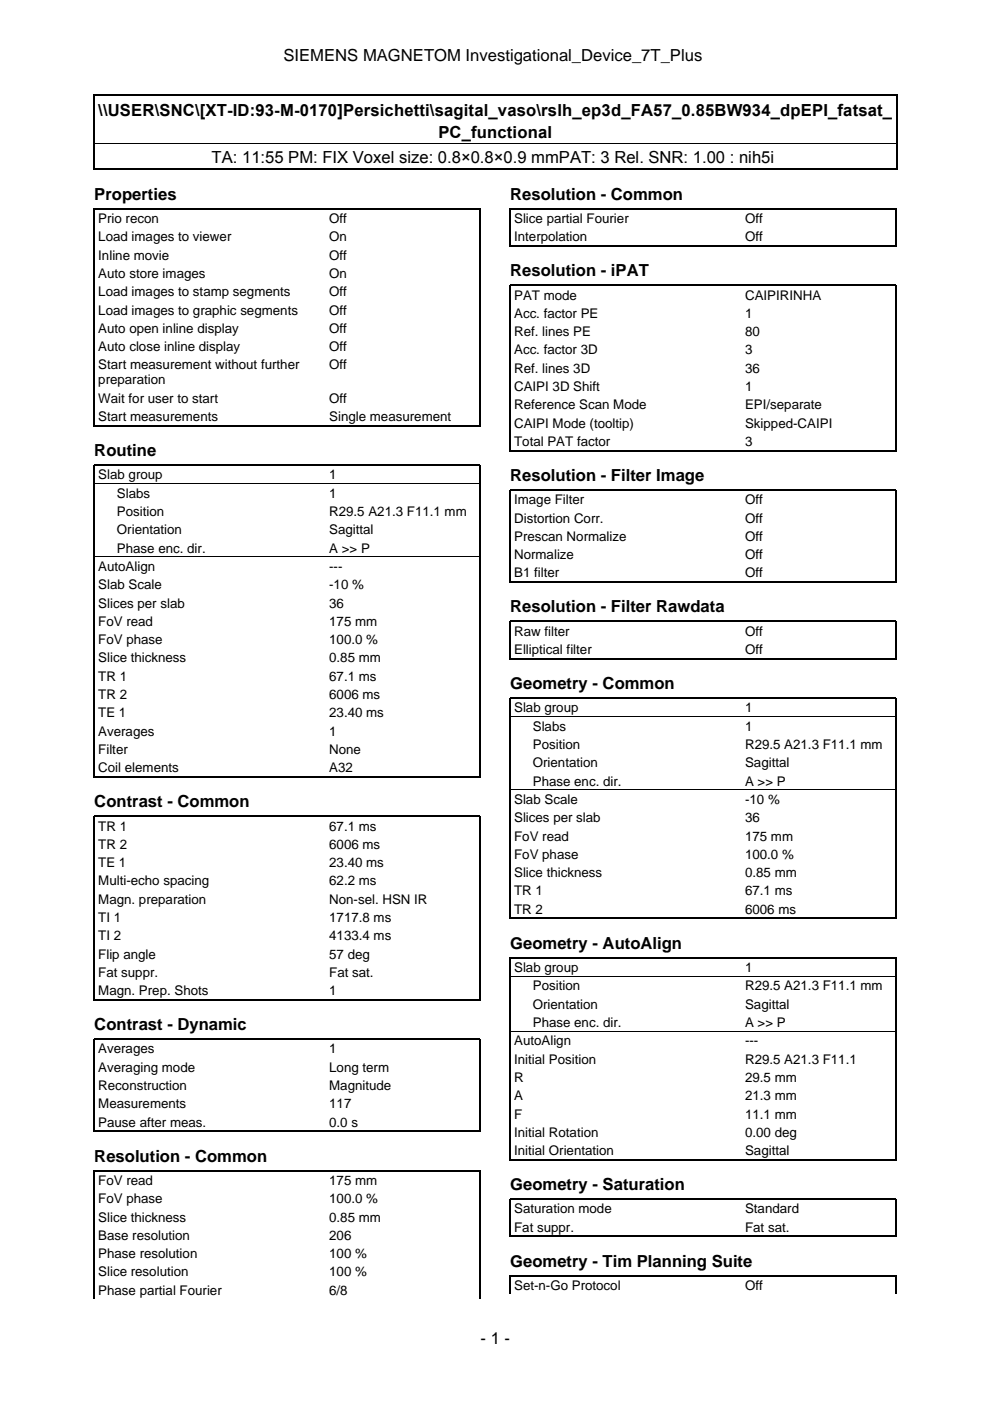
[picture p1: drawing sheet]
<svg xmlns="http://www.w3.org/2000/svg" width="210mm" height="297mm" viewBox="0 0 210 297" stroke-linecap="round" stroke-linejoin="round" font-family="sans-serif">
<defs><g id="words">
<g font-size="3.5">
<text x="60.1" y="12.9">SIEMENS MAGNETOM Investigational_Device_7T_Plus</text>
<text x="20.8" y="24.6">\\USER\SNC\[XT-ID:93-M-0170]Persichetti\sagital_vaso\rslh_ep3d_FA57_0.85BW934_dpEPI_fatsat_</text>
<text x="92.9" y="29.2">PC_functional</text>
<text x="44.9" y="34.6">TA: 11:55 PM: FIX Voxel size: 0.8×0.8×0.9 mmPAT: 3 Rel. SNR: 1.00 : nih5i</text>
<text x="20" y="42.4">Properties</text>
<text x="108.2" y="42.4">Resolution - Common</text>
<text x="108.2" y="58.6">Resolution - iPAT</text>
<text x="20" y="96.7">Routine</text>
<text x="108.2" y="102">Resolution - Filter Image</text>
<text x="108.2" y="129.8">Resolution - Filter Rawdata</text>
<text x="108.2" y="146.1">Geometry - Common</text>
<text x="20" y="171.2">Contrast - Common</text>
<text x="108.2" y="201.1">Geometry - AutoAlign</text>
<text x="20" y="218.4">Contrast - Dynamic</text>
<text x="20" y="246.3">Resolution - Common</text>
<text x="108.2" y="252.3">Geometry - Saturation</text>
<text x="108.2" y="268.6">Geometry - Tim Planning Suite</text>
<text x="101.9" y="284.9">- 1 -</text>
</g>
<g font-size="2.8">
<text x="20.8" y="47.3">Prio recon</text>
<text x="69.8" y="47.3">Off</text>
<text x="109" y="47.3">Slice partial Fourier</text>
<text x="158" y="47.3">Off</text>
<text x="20.8" y="51.2">Load images to viewer</text>
<text x="69.8" y="51.2">On</text>
<text x="109" y="51.2">Interpolation</text>
<text x="158" y="51.2">Off</text>
<text x="20.8" y="55.1">Inline movie</text>
<text x="20.8" y="58.9">Auto store images</text>
<text x="69.8" y="55.1">Off</text>
<text x="69.8" y="58.9">On</text>
<text x="20.8" y="62.8">Load images to stamp segments</text>
<text x="69.8" y="62.8">Off</text>
<text x="109" y="63.5">PAT mode</text>
<text x="158" y="63.5">CAIPIRINHA</text>
<text x="20.8" y="66.7">Load images to graphic segments</text>
<text x="20.8" y="70.6">Auto open inline display</text>
<text x="69.8" y="66.7">Off</text>
<text x="69.8" y="70.6">Off</text>
<text x="109" y="67.4">Acc. factor PE</text>
<text x="109" y="71.3">Ref. lines PE</text>
<text x="158" y="67.4">1</text>
<text x="158" y="71.3">80</text>
<text x="20.8" y="74.5">Auto close inline display</text>
<text x="69.8" y="74.5">Off</text>
<text x="109" y="75.2">Acc. factor 3D</text>
<text x="158" y="75.2">3</text>
<text x="20.8" y="78.3">Start measurement without further</text>
<text x="20.8" y="81.5">preparation</text>
<text x="69.8" y="78.3">Off</text>
<text x="109" y="79">Ref. lines 3D</text>
<text x="109" y="82.9">CAIPI 3D Shift</text>
<text x="158" y="79">36</text>
<text x="158" y="82.9">1</text>
<text x="20.8" y="85.4">Wait for user to start</text>
<text x="20.8" y="89.3">Start measurements</text>
<text x="69.8" y="85.4">Off</text>
<text x="69.8" y="89.3">Single measurement</text>
<text x="109" y="86.8">Reference Scan Mode</text>
<text x="158" y="86.8">EPI/separate</text>
<text x="109" y="90.7">CAIPI Mode (tooltip)</text>
<text x="109" y="94.6">Total PAT factor</text>
<text x="158" y="90.7">Skipped-CAIPI</text>
<text x="158" y="94.6">3</text>
<text x="20.8" y="101.6">Slab group</text>
<text x="69.8" y="101.6">1</text>
<text x="24.8" y="105.5">Slabs</text>
<text x="69.8" y="105.5">1</text>
<text x="109" y="106.9">Image Filter</text>
<text x="158" y="106.9">Off</text>
<text x="24.8" y="109.4">Position</text>
<text x="24.8" y="113.3">Orientation</text>
<text x="69.8" y="109.4">R29.5 A21.3 F11.1 mm</text>
<text x="69.8" y="113.3">Sagittal</text>
<text x="109" y="110.8">Distortion Corr.</text>
<text x="158" y="110.8">Off</text>
<text x="24.8" y="117.2">Phase enc. dir.</text>
<text x="69.8" y="117.2">A &gt;&gt; P</text>
<text x="109" y="114.7">Prescan Normalize</text>
<text x="109" y="118.6">Normalize</text>
<text x="158" y="114.7">Off</text>
<text x="158" y="118.6">Off</text>
<text x="20.8" y="121.1">AutoAlign</text>
<text x="20.8" y="124.9">Slab Scale</text>
<text x="69.8" y="121.1">---</text>
<text x="69.8" y="124.9">-10 %</text>
<text x="109" y="122.4">B1 filter</text>
<text x="158" y="122.4">Off</text>
<text x="20.8" y="128.8">Slices per slab</text>
<text x="69.8" y="128.8">36</text>
<text x="20.8" y="132.7">FoV read</text>
<text x="20.8" y="136.6">FoV phase</text>
<text x="69.8" y="132.7">175 mm</text>
<text x="69.8" y="136.6">100.0 %</text>
<text x="109" y="134.8">Raw filter</text>
<text x="158" y="134.8">Off</text>
<text x="20.8" y="140.5">Slice thickness</text>
<text x="69.8" y="140.5">0.85 mm</text>
<text x="109" y="138.7">Elliptical filter</text>
<text x="158" y="138.7">Off</text>
<text x="20.8" y="144.3">TR 1</text>
<text x="20.8" y="148.2">TR 2</text>
<text x="69.8" y="144.3">67.1 ms</text>
<text x="69.8" y="148.2">6006 ms</text>
<text x="20.8" y="152.1">TE 1</text>
<text x="20.8" y="156">Averages</text>
<text x="69.8" y="152.1">23.40 ms</text>
<text x="69.8" y="156">1</text>
<text x="109" y="151">Slab group</text>
<text x="113" y="154.9">Slabs</text>
<text x="158" y="151">1</text>
<text x="158" y="154.9">1</text>
<text x="20.8" y="159.9">Filter</text>
<text x="69.8" y="159.9">None</text>
<text x="113" y="158.8">Position</text>
<text x="158" y="158.8">R29.5 A21.3 F11.1 mm</text>
<text x="20.8" y="163.7">Coil elements</text>
<text x="69.8" y="163.7">A32</text>
<text x="113" y="162.7">Orientation</text>
<text x="113" y="166.5">Phase enc. dir.</text>
<text x="158" y="162.7">Sagittal</text>
<text x="158" y="166.5">A &gt;&gt; P</text>
<text x="109" y="170.4">Slab Scale</text>
<text x="158" y="170.4">-10 %</text>
<text x="20.8" y="176.1">TR 1</text>
<text x="20.8" y="180">TR 2</text>
<text x="69.8" y="176.1">67.1 ms</text>
<text x="69.8" y="180">6006 ms</text>
<text x="109" y="174.3">Slices per slab</text>
<text x="109" y="178.2">FoV read</text>
<text x="158" y="174.3">36</text>
<text x="158" y="178.2">175 mm</text>
<text x="20.8" y="183.9">TE 1</text>
<text x="69.8" y="183.9">23.40 ms</text>
<text x="109" y="182.1">FoV phase</text>
<text x="109" y="186">Slice thickness</text>
<text x="158" y="182.1">100.0 %</text>
<text x="158" y="186">0.85 mm</text>
<text x="20.8" y="187.7">Multi-echo spacing</text>
<text x="20.8" y="191.6">Magn. preparation</text>
<text x="69.8" y="187.7">62.2 ms</text>
<text x="69.8" y="191.6">Non-sel. HSN IR</text>
<text x="109" y="189.8">TR 1</text>
<text x="158" y="189.8">67.1 ms</text>
<text x="20.8" y="195.5">TI 1</text>
<text x="69.8" y="195.5">1717.8 ms</text>
<text x="109" y="193.7">TR 2</text>
<text x="158" y="193.7">6006 ms</text>
<text x="20.8" y="199.4">TI 2</text>
<text x="20.8" y="203.3">Flip angle</text>
<text x="69.8" y="199.4">4133.4 ms</text>
<text x="69.8" y="203.3">57 deg</text>
<text x="20.8" y="207.1">Fat suppr.</text>
<text x="69.8" y="207.1">Fat sat.</text>
<text x="109" y="206.1">Slab group</text>
<text x="113" y="210">Position</text>
<text x="158" y="206.1">1</text>
<text x="158" y="210">R29.5 A21.3 F11.1 mm</text>
<text x="20.8" y="211">Magn. Prep. Shots</text>
<text x="69.8" y="211">1</text>
<text x="113" y="213.9">Orientation</text>
<text x="158" y="213.9">Sagittal</text>
<text x="109" y="221.6">AutoAlign</text>
<text x="113" y="217.7">Phase enc. dir.</text>
<text x="158" y="217.7">A &gt;&gt; P</text>
<text x="158" y="221.6">---</text>
<text x="20.8" y="223.4">Averages</text>
<text x="20.8" y="227.2">Averaging mode</text>
<text x="69.8" y="223.4">1</text>
<text x="69.8" y="227.2">Long term</text>
<text x="109" y="225.5">Initial Position</text>
<text x="158" y="225.5">R29.5 A21.3 F11.1</text>
<text x="20.8" y="231.1">Reconstruction</text>
<text x="69.8" y="231.1">Magnitude</text>
<text x="109" y="229.4">R</text>
<text x="109" y="233.3">A</text>
<text x="158" y="229.4">29.5 mm</text>
<text x="158" y="233.3">21.3 mm</text>
<text x="20.8" y="235">Measurements</text>
<text x="20.8" y="238.9">Pause after meas.</text>
<text x="69.8" y="235">117</text>
<text x="69.8" y="238.9">0.0 s</text>
<text x="109" y="237.2">F</text>
<text x="158" y="237.2">11.1 mm</text>
<text x="109" y="241">Initial Rotation</text>
<text x="109" y="244.9">Initial Orientation</text>
<text x="158" y="241">0.00 deg</text>
<text x="158" y="244.9">Sagittal</text>
<text x="20.8" y="251.2">FoV read</text>
<text x="69.8" y="251.2">175 mm</text>
<text x="20.8" y="255.1">FoV phase</text>
<text x="69.8" y="255.1">100.0 %</text>
<text x="109" y="257.3">Saturation mode</text>
<text x="158" y="257.3">Standard</text>
<text x="20.8" y="259">Slice thickness</text>
<text x="20.8" y="262.9">Base resolution</text>
<text x="69.8" y="259">0.85 mm</text>
<text x="69.8" y="262.9">206</text>
<text x="109" y="261.1">Fat suppr.</text>
<text x="158" y="261.1">Fat sat.</text>
<text x="20.8" y="266.8">Phase resolution</text>
<text x="69.8" y="266.8">100 %</text>
<text x="20.8" y="270.6">Slice resolution</text>
<text x="20.8" y="274.5">Phase partial Fourier</text>
<text x="69.8" y="270.6">100 %</text>
<text x="69.8" y="274.5">6/8</text>
<text x="109" y="273.5">Set-n-Go Protocol</text>
<text x="158" y="273.5">Off</text>
</g>
</g></defs>
<g fill="none" stroke="#000" stroke-width=".26">
<path d="M19.9 20v15.9M20 20.2h170M20 35.8h170M190.1 20v15.9M108.2 52.3v-8h81.8v8M108.3 52.2h81.6M20 90.4v-46.1h81.8v46.1M20.1 90.3h81.6M108.2 95.7v-35.2h81.8v35.2M108.3 95.6h81.6M108.2 123.6v-19.7h81.8v19.7M108.2 139.8v-8h81.8v8"/>
<path d="M108.3 123.4h81.6M108.3 139.7h81.6M20 164.9v-66.3h81.8v66.3M20.1 164.7h81.6M108.2 194.9v-46.9h81.8v46.9M108.3 194.7h81.6M20 212.1v-39h81.8v39M20.1 212h81.6M20.1 239.9h81.6M20 240v-19.7l81.8 .1v19.6M108.2 246v-42.9h81.8v42.9M108.3 245.9h81.6"/>
<path d="M20 275.4v-27.2h81.8v27.2M108.2 262.3v-8.1h81.8v8.1M108.2 274.4v-3.9h81.8v3.9M108.3 262.1h81.6"/>
</g>
<path d="M20 30.3h170M20.1 102.5h81.6M20.1 118h81.6M108.3 151.9h81.6M108.3 167.4h81.6M108.3 206.9h81.6M108.3 218.6h81.6" fill="none" stroke="#000" stroke-width=".21"/>
<use href="#words"/>
</svg>
